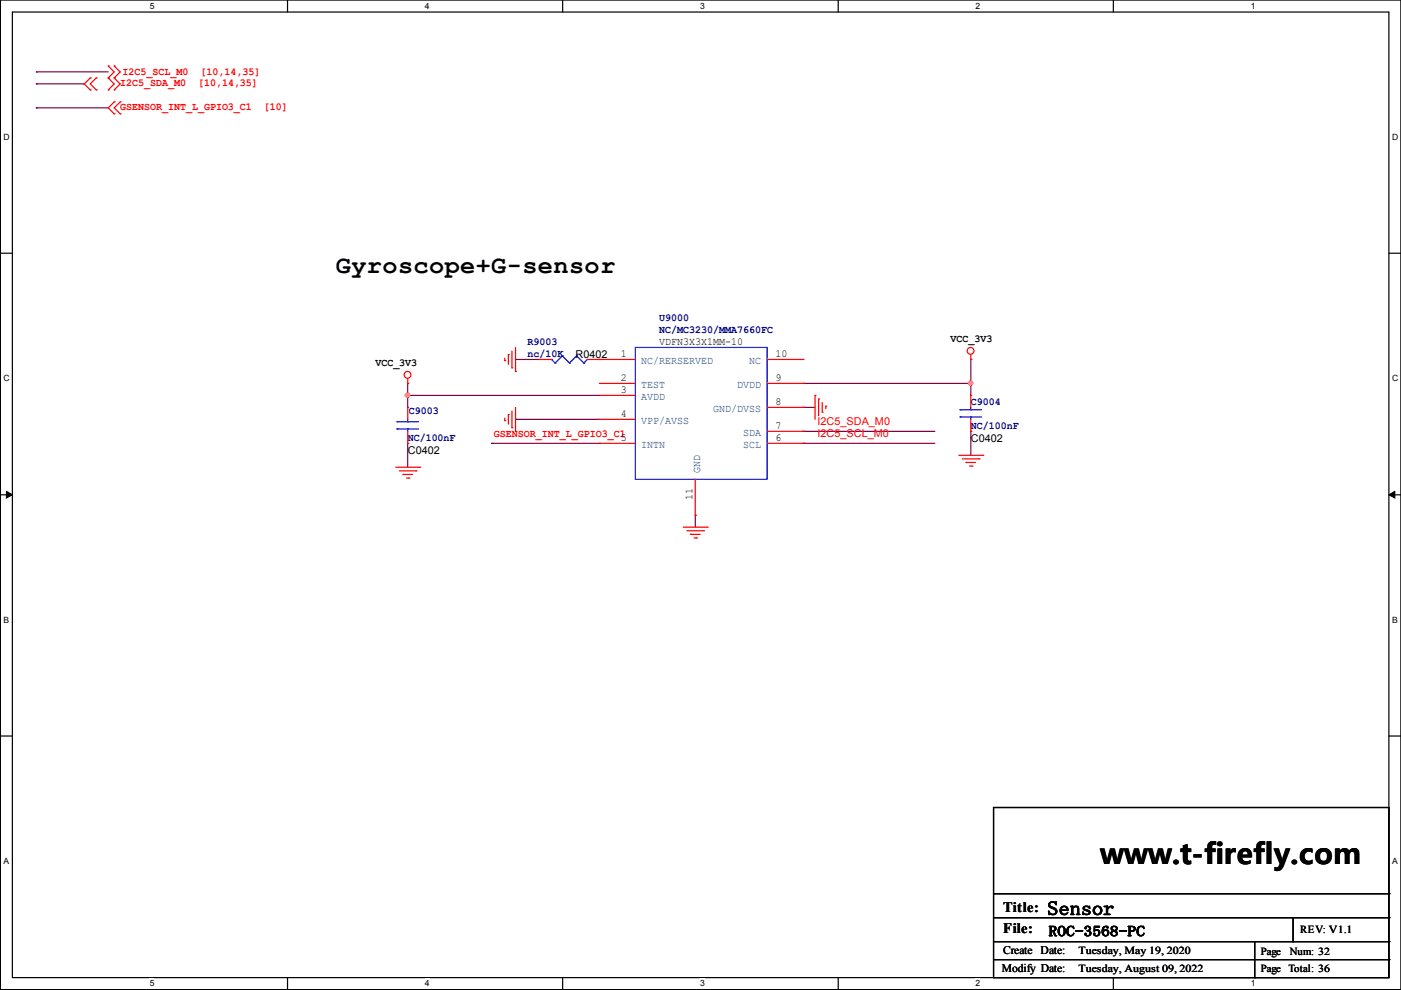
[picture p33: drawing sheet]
<svg xmlns="http://www.w3.org/2000/svg" width="297mm" height="210mm" viewBox="0 0 297 210" stroke-linecap="round" stroke-linejoin="round" font-family="sans-serif">
<defs><g id="words">
<text font-size="6" x="233.3" y="183.2">www.t-firefly.com</text>
<text font-size="5.3" x="71.2" y="57.8">Gyroscope+G-sensor</text>
<text font-size="4.1" x="222.1" y="194">Sensor</text>
<g font-size="3">
<text x="212.7" y="193.3">Title:</text>
<text x="212.7" y="197.9">File:</text>
<text x="222.3" y="198.5">ROC-3568-PC</text>
</g>
<g font-size="2.5">
<text x="212.7" y="202.4">Create Date:</text>
<text x="212.4" y="206.2">Modify Date:</text>
</g>
<g font-size="2.3" fill="#f00">
<text x="26" y="15.9">I2C5_SCL_M0</text>
<text x="42.5" y="15.9">[10,14,35]</text>
<text x="25.5" y="23.3">GSENSOR_INT_L_GPIO3_C1</text>
<text x="25.5" y="18.2">I2C5_SDA_M0</text>
<text x="42" y="18.2">[10,14,35]</text>
<text x="56" y="23.3">[10]</text>
<text x="104.7" y="92.6">GSENSOR_INT_L_GPIO3_C1</text>
<text x="173.3" y="90.1">I2C5_SDA_M0</text>
<text x="173.3" y="92.6">I2C5_SCL_M0</text>
</g>
<g font-size="2.3" fill="#000080">
<text x="139.8" y="68">U9000</text>
<text x="139.8" y="70.5">NC/MC3230/MMA7660FC</text>
<text x="111.8" y="73.1">R9003</text>
<text x="111.8" y="75.6">nc/10K</text>
<text x="86.7" y="87.8">C9003</text>
<text x="205.8" y="85.8">C9004</text>
<text x="86.4" y="93.4">NC/100nF</text>
<text x="205.8" y="90.9">NC/100nF</text>
</g>
<g font-size="2.3">
<text x="79.6" y="77.7">VCC_3V3</text>
<text x="122" y="75.9">R0402</text>
<text x="131.7" y="75.6">1</text>
<text x="139.8" y="73.1">VDFN3X3X1MM-10</text>
<text x="164.4" y="75.6">10</text>
<text x="201.5" y="72.6">VCC_3V3</text>
<text x="131.7" y="83.2">3</text>
<text x="131.7" y="80.7">2</text>
<text x="164.4" y="80.7">9</text>
<text x="131.7" y="88.3">4</text>
<text x="164.4" y="85.8">8</text>
<text x="131.7" y="93.4">5</text>
<text x="164.4" y="93.4">6</text>
<text x="164.4" y="90.9">7</text>
<text x="205.8" y="93.7">C0402</text>
<text x="86.4" y="96.2">C0402</text>
<text x="146.8" y="105.9" transform="rotate(-90 146.8 105.9)">11</text>
<text x="275.7" y="197.9">REV: V1.1</text>
<text x="228.7" y="202.2">Tuesday, May 19, 2020</text>
<text x="267.3" y="202.5">Page</text>
<text x="273.5" y="202.5">Num: 32</text>
<text x="228.7" y="206">Tuesday, August 09, 2022</text>
<text x="267.3" y="206">Page</text>
<text x="273.2" y="206">Total: 36</text>
</g>
<g font-size="2.3" fill="#004080">
<text x="136" y="77.2">NC/RERSERVED</text>
<text x="158.8" y="77.2">NC</text>
<text x="136" y="82.3">TEST</text>
<text x="156.3" y="82.3">DVDD</text>
<text x="136" y="84.9">AVDD</text>
<text x="136" y="89.9">VPP/AVSS</text>
<text x="151.2" y="87.4">GND/DVSS</text>
<text x="136" y="95">INTN</text>
<text x="157.6" y="95">SCL</text>
<text x="157.6" y="92.5">SDA</text>
<text x="148.4" y="100.3" transform="rotate(-90 148.4 100.3)">GND</text>
</g>
<g font-size="1.8">
<text x="31.7" y="1.9">5</text>
<text x="90.1" y="1.9">4</text>
<text x="148.4" y="1.9">3</text>
<text x="206.8" y="1.9">2</text>
<text x="265.2" y="1.9">1</text>
<text x=".8" y="29.7">D</text>
<text x="295.1" y="29.7">D</text>
<text x=".8" y="80.9">C</text>
<text x="295.1" y="80.9">C</text>
<text x=".8" y="132.1">B</text>
<text x="295.1" y="132.1">B</text>
<text x=".8" y="183.2">A</text>
<text x="295.1" y="183.2">A</text>
<text x="31.7" y="209.1">5</text>
<text x="90.1" y="209.1">4</text>
<text x="148.4" y="209.1">3</text>
<text x="206.8" y="209.1">2</text>
<text x="265.2" y="209.1">1</text>
</g>
</g></defs>
<path d="M.1 0h296.9v209.8h-296.9zM2.6 2.6h291.9v204.7h-291.9z" fill="none" stroke="#000" stroke-width=".25"/>
<g fill="#fff">
<path d="M31.7 .3h1v1.9h-1z"/>
<path d="M31.7 207.5h1v2h-1z"/>
</g>
<path d="M61 0v2.6M61 207.3v2.5" fill="none" stroke="#000" stroke-width=".25"/>
<g fill="#fff">
<path d="M90.1 .3h.9v1.9h-.9z"/>
<path d="M90.1 207.5h.9v2h-.9z"/>
</g>
<path d="M119.3 0v2.6M119.3 207.3v2.5" fill="none" stroke="#000" stroke-width=".25"/>
<g fill="#fff">
<path d="M148.4 .3h1v1.9h-1z"/>
<path d="M148.4 207.5h1v2h-1z"/>
</g>
<path d="M177.7 0v2.6M177.7 207.3v2.5" fill="none" stroke="#000" stroke-width=".25"/>
<g fill="#fff">
<path d="M206.8 .3h1v1.9h-1z"/>
<path d="M206.8 207.5h1v2h-1z"/>
</g>
<path d="M236.1 0v2.6M236.1 207.3v2.5" fill="none" stroke="#000" stroke-width=".25"/>
<g fill="#fff">
<path d="M265.2 .3h.9v1.9h-.9z"/>
<path d="M265.2 207.5h.9v2h-.9z"/>
<path d="M.8 28.1h1.1v2h-1.1z"/>
<path d="M295.1 28.1h1.2v2h-1.2z"/>
<path d="M.8 79.3h1.1v1.9h-1.1z"/>
<path d="M295.1 79.3h1.2v1.9h-1.2z"/>
</g>
<path d="M.1 53.7h2.5M294.5 53.7h2.5" fill="none" stroke="#000" stroke-width=".25"/>
<g fill="#fff">
<path d="M.8 130.5h1.1v1.9h-1.1z"/>
<path d="M295.1 130.5h1.1v1.9h-1.1z"/>
</g>
<path d="M.1 104.9h2.5M294.5 104.9h2.5" fill="none" stroke="#000" stroke-width=".25"/>
<path d="M1.4 104.2l1.2 .7-1.2 .7zM294.5 104.9l1.2-.7v1.4z" fill="#000" stroke="#000" stroke-width=".21"/>
<g fill="#fff">
<path d="M.8 181.6h1v2h-1z"/>
<path d="M295.1 181.6h1.1v2h-1.1z"/>
</g>
<g fill="none" stroke="#000" stroke-width=".25">
<path d="M.1 156.1h2.5M294.5 156.1h2.5M210.7 171.2h83.8v36.1h-83.8zM210.7 189.5h83.8M210.7 194.6h83.8M210.7 199.7h83.8M266 199.7v7.6M274.2 199.7h.1M274.2 194.6v5.1M294.5 189.5h.1M294.5 194.6h.1M294.5 199.7h.1"/>
<path d="M210.7 203.5h83.8M266 207.3h.1M294.5 203.5h.1"/>
</g>
<g fill="none" stroke="#800040" stroke-width=".25">
<path d="M7.7 15.3h.1M7.7 17.8h.1M7.7 15.3h15.2M7.7 17.8h10.2M7.7 22.9h.1M7.7 22.9h15.2M109.3 76.2h.1M109.3 76.2h5.1M205.8 76.2h.1M205.8 76.2v7.6M86.4 81.3h.1M86.4 83.8h.1"/>
<path d="M86.4 94h.1M86.4 81.3v5.1M86.4 94v5.1M86.4 83.8h40.7M104.2 94h.1M104.2 94h22.9M109.3 88.9h.1M109.3 88.9h17.8M170.3 81.3h.1M170.3 86.4h.1M170.3 91.5h.1M170.3 94h.1"/>
<path d="M170.3 81.3h35.5M170.3 86.4h2.5M170.3 91.5h27.9M170.3 94h27.9M205.8 81.3h.1M205.8 91.5h.1M205.8 91.5v5M147.4 109.2h.1M147.4 109.2v2.6"/>
</g>
<g fill="#f0f" stroke="#f0f" stroke-width=".25">
<circle cx="205.8" cy="81.3" r=".47"/>
<circle cx="86.4" cy="83.8" r=".47"/>
</g>
<g fill="none" stroke="#f00" stroke-width=".25">
<path d="M19.1 19.1h.1M19.1 16.5h.1M19.1 16.5l-1.2 1.3 1.2 1.3M20.4 16.5h.1M20.4 19.1h.1M20.4 16.5l-1.3 1.3 1.3 1.3M22.9 16.5h.1M22.9 19.1h.1M22.9 14h.1M22.9 16.5l1.3 1.3-1.3 1.3M22.9 14l1.3 1.3-1.3 1.2M24.2 16.5h.1"/>
<path d="M24.2 19.1h.1M24.2 14h.1M24.2 16.5l1.3 1.3-1.3 1.3M24.2 14l1.3 1.3-1.3 1.2M24.2 21.6h.1M24.2 24.1h.1M24.2 21.6l-1.3 1.3 1.3 1.2M25.5 24.1h.1M25.5 21.6h.1M25.5 21.6l-1.3 1.3 1.3 1.2M107 76.5h.1M107 76v.5"/>
<path d="M107.8 75.2h.1M107.8 75.2v2M108.5 78h.1M108.5 74.4v3.6M109.3 78.8h.1M109.3 73.7v5.1M114.4 76.2h.1M114.4 76.2h2.5M124.5 76.2h10.2M127.1 76.2h.1M162.6 76.2h7.7M170.3 76.2h.1"/>
<path d="M205.8 76.2h.1M205.8 75.2v1M83.9 99.1h5.1M84.7 99.8h3.5M86.4 81.3h.1M86.4 94h.1M86.4 86.4h.1M86.4 80.3v1M86.4 86.4v2.5M86.4 91.5v2.5M88.2 99.8h.1M89 99.1h.1"/>
<path d="M107 89.2h.1M107 88.7v.5M107.8 87.9h.1M107.8 87.9v2M108.5 90.7h.1M108.5 87.1v3.6M109.3 91.5h.1M109.3 86.4v5.1M127.1 83.8h.1M127.1 81.3h.1M127.1 88.9h.1M127.1 94h.1"/>
<path d="M127.1 83.8h7.6M127.1 81.3h7.6M127.1 88.9h7.6M127.1 94h7.6M162.6 81.3h7.7M162.6 94h7.7M162.6 91.5h7.7M162.6 86.4h7.7M170.3 94h.1M170.3 91.5h.1M170.3 86.4h.1M170.3 81.3h.1"/>
<path d="M172.8 83.8h.1M172.8 83.8v5.1M173.6 84.6h.1M173.6 84.6v3.6M174.3 87.4h.1M174.3 85.4v2M175.1 86.1h.1M175.1 86.1v.5M203.3 96.5h5.1M204 97.3h3.6M204.8 98.1h.1M204.8 98.1h2"/>
<path d="M205.6 98.8h.5M205.8 91.5h.1M205.8 83.8h.1M205.8 83.8v2.6M205.8 88.9v2.6M206.1 98.8h.1M207.6 97.3h.1M208.4 96.5h.1M85.4 100.6h.1M85.4 100.6h2.1M86.2 101.4h.5M86.7 101.4h.1"/>
<path d="M144.9 111.8h5M145.6 112.5h3.6M146.4 113.3h.1M146.4 113.3h2M147.2 114.1h.5M147.4 109.2h.1M147.4 101.6v7.6M147.7 114.1h.1M149.2 112.5h.1M149.9 111.8h.1"/>
<circle cx="86.4" cy="79.5" r=".72"/>
<circle cx="205.8" cy="74.4" r=".72"/>
</g>
<g fill="none" stroke="#00f" stroke-width=".25">
<path d="M116.9 76.2h.1M116.9 76.2l.8 .8M117.7 77h.1M119.2 75.5h.1M119.2 75.5l1.5 1.5M119.2 75.5l-1.5 1.5M120.7 77h.1M122.3 75.5h.1M122.3 75.5l1.5 1.5M122.3 75.5l-1.6 1.5M123.8 77h.1M124.5 76.2l-.7 .8"/>
<path d="M134.7 73.7h27.9v27.9h-27.9zM84.2 89.4h.1M84.2 90.9h.1M84.2 89.4h4.5M84.2 90.9h4.5M86.4 90.9h.1M86.4 89.4h.1M86.4 88.9v.5M86.4 90.9v.6M203.5 86.9h.1M203.5 88.4h.1M203.5 86.9h4.6"/>
<path d="M203.5 88.4h4.6M205.8 88.4h.1M205.8 86.9h.1M205.8 86.4v.5M205.8 88.4v.5"/>
</g>
<use href="#words"/>
</svg>
